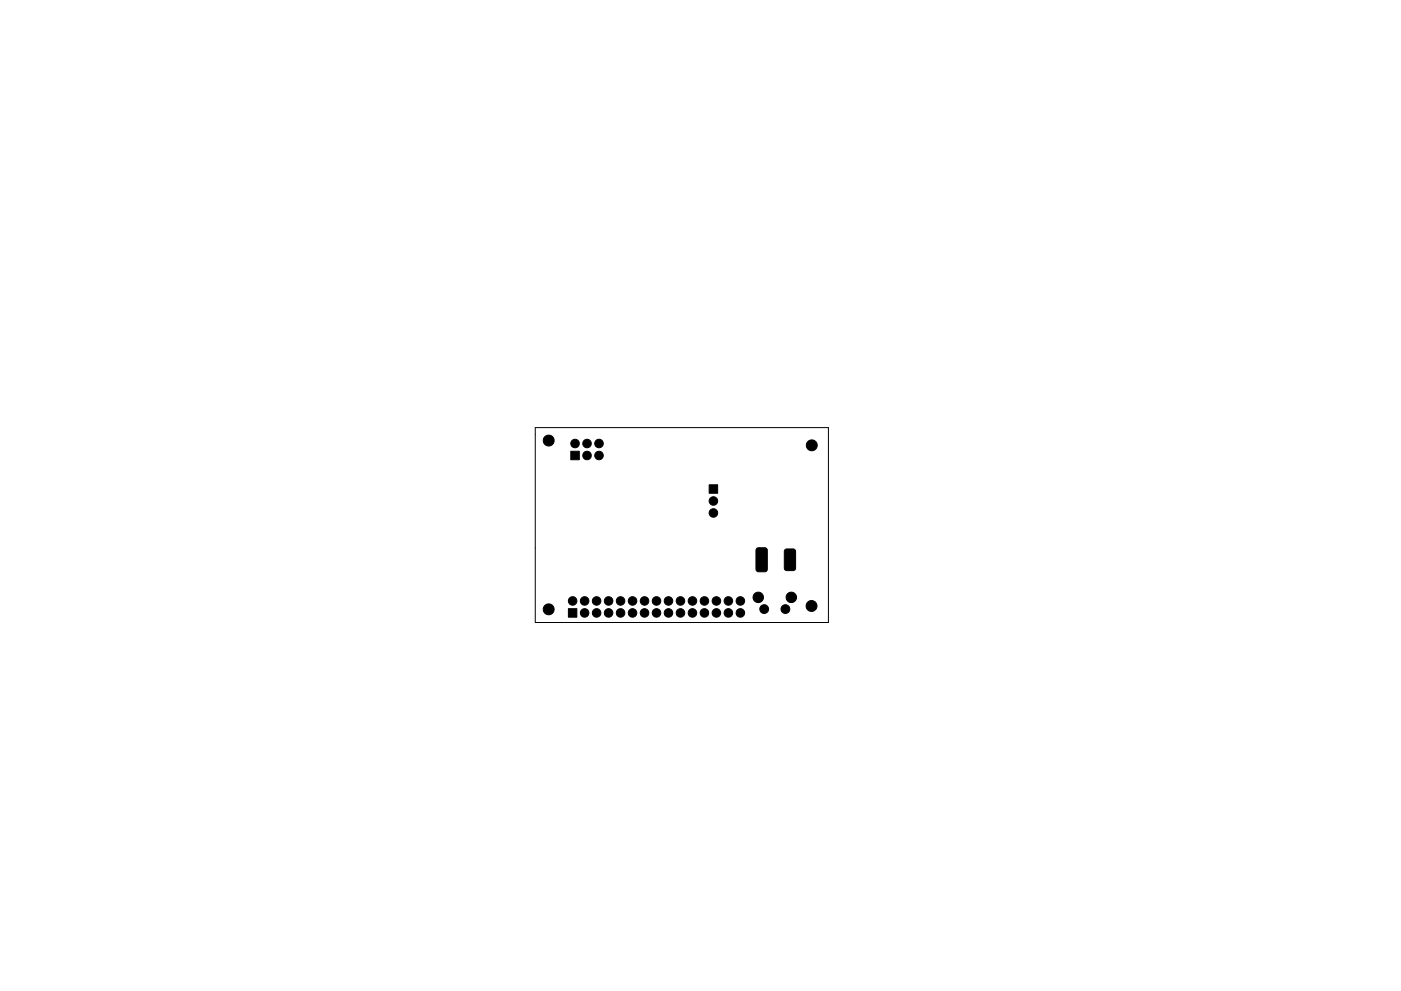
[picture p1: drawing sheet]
<svg xmlns="http://www.w3.org/2000/svg" width="297mm" height="210mm" viewBox="0 0 297 210" stroke-linecap="round" stroke-linejoin="round" font-family="sans-serif">
<path d="M113.5 90.7h62.1v41.4h-62.1z" fill="none" stroke="#000" stroke-width=".21"/>
<g fill="#000" stroke="#000" stroke-width=".21">
<path d="M121 95.7h1.8v1.8h-1.8zM150.4 102.9h1.8v1.8h-1.8zM160.4 116.4l.4-.2h1.3a.54 .54 0 0 1 .6 .6v4a.54 .54 0 0 1-.6 .5h-1.3a.54 .54 0 0 1-.5-.5v-4zM166.4 116.6l.4-.1h1.3a.54 .54 0 0 1 .6 .5v3.5a.54 .54 0 0 1-.6 .6h-1.3a.54 .54 0 0 1-.5-.6v-3.5zM120.5 129.1h1.8v1.8h-1.8z"/>
<circle cx="116.3" cy="93.5" r="1.16"/>
<circle cx="121.9" cy="94.1" r=".9"/>
<circle cx="124.5" cy="96.6" r=".9"/>
<circle cx="124.5" cy="94.1" r=".9"/>
<circle cx="127" cy="96.6" r=".9"/>
<circle cx="127" cy="94.1" r=".9"/>
<circle cx="172.1" cy="94.5" r="1.16"/>
<circle cx="151.3" cy="106.3" r=".9"/>
<circle cx="151.3" cy="108.8" r=".9"/>
<circle cx="116.3" cy="129.3" r="1.16"/>
<circle cx="121.4" cy="127.5" r=".9"/>
<circle cx="124" cy="127.5" r=".9"/>
<circle cx="124" cy="130" r=".9"/>
<circle cx="126.5" cy="127.5" r=".9"/>
<circle cx="126.5" cy="130" r=".9"/>
<circle cx="129" cy="127.5" r=".9"/>
<circle cx="129" cy="130" r=".9"/>
<circle cx="131.6" cy="127.5" r=".9"/>
<circle cx="131.6" cy="130" r=".9"/>
<circle cx="134.1" cy="127.5" r=".9"/>
<circle cx="134.1" cy="130" r=".9"/>
<circle cx="136.7" cy="127.5" r=".9"/>
<circle cx="136.7" cy="130" r=".9"/>
<circle cx="139.2" cy="127.5" r=".9"/>
<circle cx="139.2" cy="130" r=".9"/>
<circle cx="141.7" cy="127.5" r=".9"/>
<circle cx="141.7" cy="130" r=".9"/>
<circle cx="144.3" cy="127.5" r=".9"/>
<circle cx="144.3" cy="130" r=".9"/>
<circle cx="146.8" cy="127.5" r=".9"/>
<circle cx="146.8" cy="130" r=".9"/>
<circle cx="149.4" cy="127.5" r=".9"/>
<circle cx="149.4" cy="130" r=".9"/>
<circle cx="151.9" cy="127.5" r=".9"/>
<circle cx="151.9" cy="130" r=".9"/>
<circle cx="154.4" cy="127.5" r=".9"/>
<circle cx="154.4" cy="130" r=".9"/>
<circle cx="157" cy="127.5" r=".9"/>
<circle cx="157" cy="130" r=".9"/>
<circle cx="160.8" cy="126.7" r="1.1"/>
<circle cx="162" cy="129.2" r=".93"/>
<circle cx="166.5" cy="129.2" r=".93"/>
<circle cx="167.8" cy="126.7" r="1.1"/>
<circle cx="172.1" cy="128.6" r="1.16"/>
</g>
</svg>
